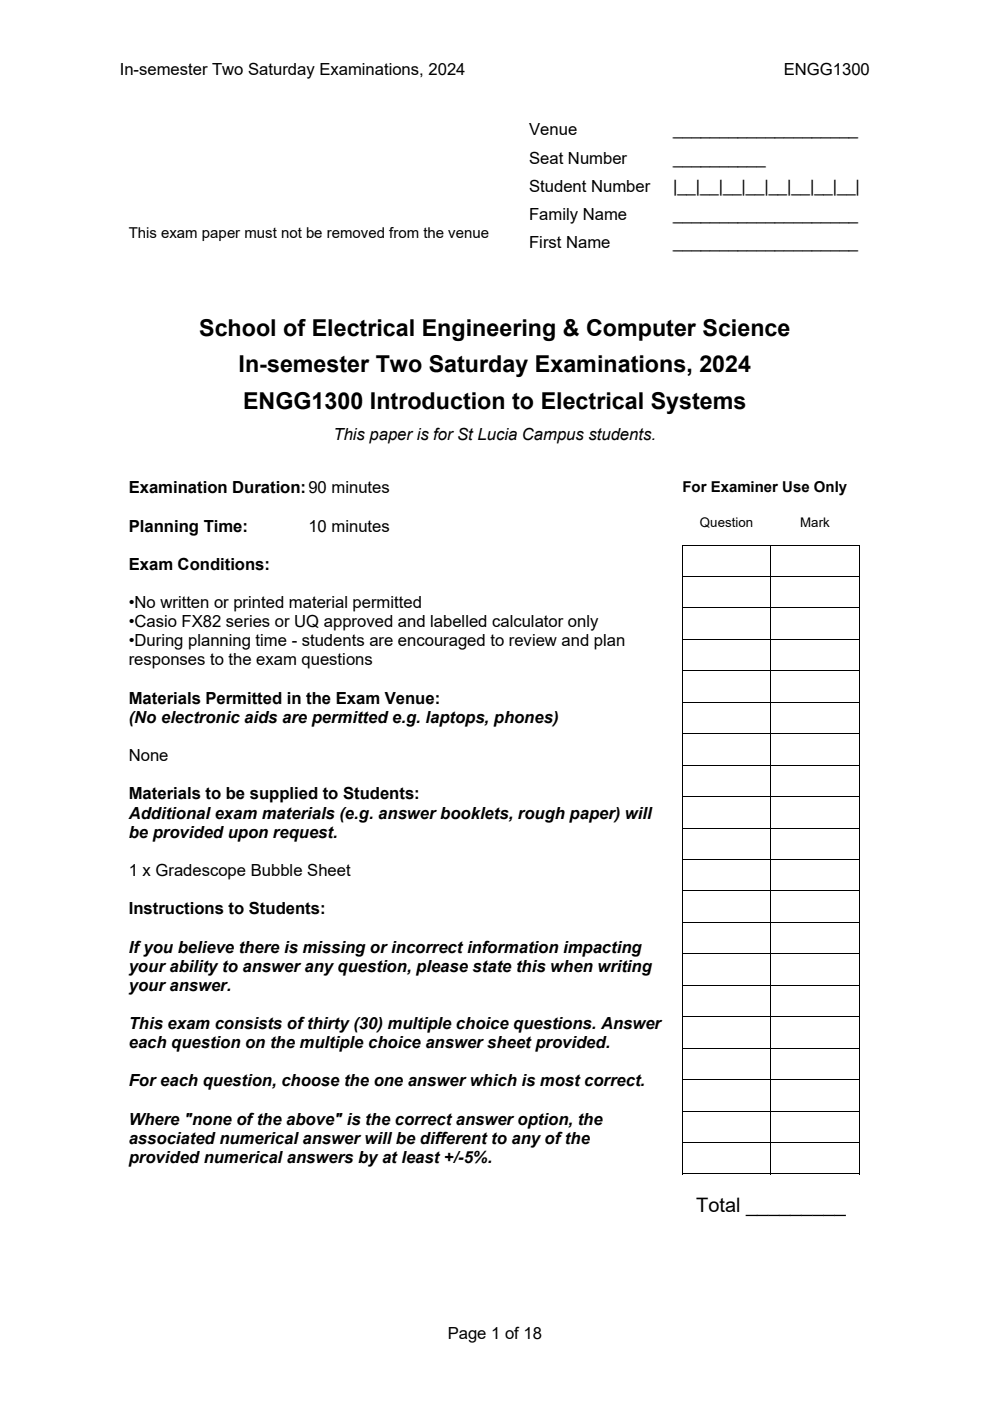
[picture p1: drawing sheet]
<svg xmlns="http://www.w3.org/2000/svg" width="210mm" height="297mm" viewBox="0 0 210 297" stroke-linecap="round" stroke-linejoin="round" font-family="sans-serif">
<defs><g id="words">
<g font-size="4.9">
<text x="42.2" y="71.2">School of Electrical Engineering &amp; Computer Science</text>
<text x="50.6" y="79">In-semester Two Saturday Examinations, 2024</text>
<text x="51.6" y="86.8">ENGG1300 Introduction to Electrical Systems</text>
</g>
<text font-size="4.2" x="147.7" y="257">Total _________</text>
<g font-size="3.5">
<text x="25.4" y="15.8">In-semester Two Saturday Examinations, 2024</text>
<text x="166.2" y="15.8">ENGG1300</text>
<text x="112.2" y="28.7">Venue</text>
<text x="142.8" y="28.7">____________________</text>
<text x="112.2" y="34.7">Seat Number</text>
<text x="142.8" y="34.7">__________</text>
<text x="112.2" y="40.7">Student Number</text>
<text x="142.8" y="40.7">|__|__|__|__|__|__|__|__|</text>
<text x="112.2" y="46.7">Family Name</text>
<text x="142.8" y="46.7">____________________</text>
<text x="112.2" y="52.7">First Name</text>
<text x="142.8" y="52.7">____________________</text>
<text x="70.7" y="93.3">This paper is for St Lucia Campus students.</text>
<text x="27.3" y="104.6">Examination Duration:90 minutes</text>
<text x="27.3" y="112.7">Planning Time:</text>
<text x="65.4" y="112.7">10 minutes</text>
<text x="27.3" y="120.8">Exam Conditions:</text>
<text x="27.3" y="128.9">•No written or printed material permitted</text>
<text x="27.3" y="133">•Casio FX82 series or UQ approved and labelled calculator only</text>
<text x="27.3" y="137.1">•During planning time - students are encouraged to review and plan</text>
<text x="27.3" y="141.1">responses to the exam questions</text>
<text x="27.3" y="149.2">Materials Permitted in the Exam Venue:</text>
<text x="27.3" y="153.3">(No electronic aids are permitted e.g. laptops, phones)</text>
<text x="27.3" y="161.4">None</text>
<text x="27.3" y="169.5">Materials to be supplied to Students:</text>
<text x="27.3" y="173.5">Additional exam materials (e.g. answer booklets, rough paper) will</text>
<text x="27.3" y="177.6">be provided upon request.</text>
<text x="27.3" y="185.7">1 x Gradescope Bubble Sheet</text>
<text x="27.3" y="193.8">Instructions to Students:</text>
<text x="27.3" y="202">If you believe there is missing or incorrect information impacting</text>
<text x="27.3" y="206">your ability to answer any question, please state this when writing</text>
<text x="27.3" y="210.1">your answer.</text>
<text x="27.3" y="218.2">This exam consists of thirty (30) multiple choice questions. Answer</text>
<text x="27.3" y="222.2">each question on the multiple choice answer sheet provided.</text>
<text x="27.3" y="230.4">For each question, choose the one answer which is most correct.</text>
<text x="27.3" y="238.5">Where &quot;none of the above&quot; is the correct answer option, the</text>
<text x="27.3" y="242.5">associated numerical answer will be different to any of the</text>
<text x="27.3" y="246.6">provided numerical answers by at least +/-5%.</text>
<text x="95" y="283.8">Page 1 of 18</text>
</g>
<g font-size="3.2">
<text x="27.3" y="50.4">This exam paper must not be removed from the venue</text>
<text x="144.7" y="104.2">For Examiner Use Only</text>
</g>
<g font-size="2.8">
<text x="148.5" y="111.6">Question</text>
<text x="169.7" y="111.6">Mark</text>
</g>
</g></defs>
<path d="M144.7 115.5h.1v.2h-.1zM182.2 248.8h.1v.2h-.1z" fill="#000"/>
<g fill="none" stroke="#000" stroke-width=".21">
<path d="M144.7 115.6h37.6M144.7 115.7v6.5M163.5 115.7v6.5M182.2 115.7v6.5M144.7 122.2h37.6M144.7 128.9h37.6M144.7 135.6h37.6M144.7 122.3v6.5M144.7 129v6.5M144.7 135.6v6.5M163.5 122.3v6.5M163.5 129v6.5"/>
<path d="M163.5 135.6v6.5M182.2 122.3v6.5M182.2 129v6.5M182.2 135.6v6.5M144.7 142.2h37.6M144.7 148.9h37.6M144.7 155.6h37.6M144.7 142.3v6.5M144.7 149v6.5M144.7 155.6v6.5M163.5 142.3v6.5M163.5 149v6.5"/>
<path d="M163.5 155.6v6.5M182.2 142.3v6.5M182.2 149v6.5M182.2 155.6v6.5M144.7 162.2h37.6M144.7 168.9h37.6M144.7 175.6h37.6M144.7 162.3v6.5M144.7 169v6.5M144.7 175.6v6.5M163.5 162.3v6.5M163.5 169v6.5"/>
<path d="M163.5 175.6v6.5M182.2 162.3v6.5M182.2 169v6.5M182.2 175.6v6.5M144.7 182.2h37.6M144.7 188.9h37.6M144.7 195.6h37.6M144.7 182.3v6.5M144.7 189v6.5M144.7 195.6v6.5M163.5 182.3v6.5M163.5 189v6.5"/>
<path d="M163.5 195.6v6.5M182.2 182.3v6.5M182.2 189v6.5M182.2 195.6v6.5M144.7 202.2h37.6M144.7 208.9h37.6M144.7 215.6h37.6M144.7 202.3v6.5M144.7 209v6.5M144.7 215.6v6.5M163.5 202.3v6.5M163.5 209v6.5"/>
<path d="M163.5 215.6v6.5M182.2 202.3v6.5M182.2 209v6.5M182.2 215.6v6.5M144.7 222.2h37.6M144.7 228.9h37.6M144.7 235.6h37.6M144.7 222.3v6.5M144.7 229v6.5M144.7 235.6v6.5M163.5 222.3v6.5M163.5 229v6.5"/>
<path d="M163.5 235.6v6.5M182.2 222.3v6.5M182.2 229v6.5M182.2 235.6v6.5M144.7 242.2h37.6M144.7 248.9h18.7M144.7 242.3v6.7M163.5 242.3v6.7M163.6 248.9h18.6M182.2 242.3v6.7"/>
</g>
<use href="#words"/>
</svg>
